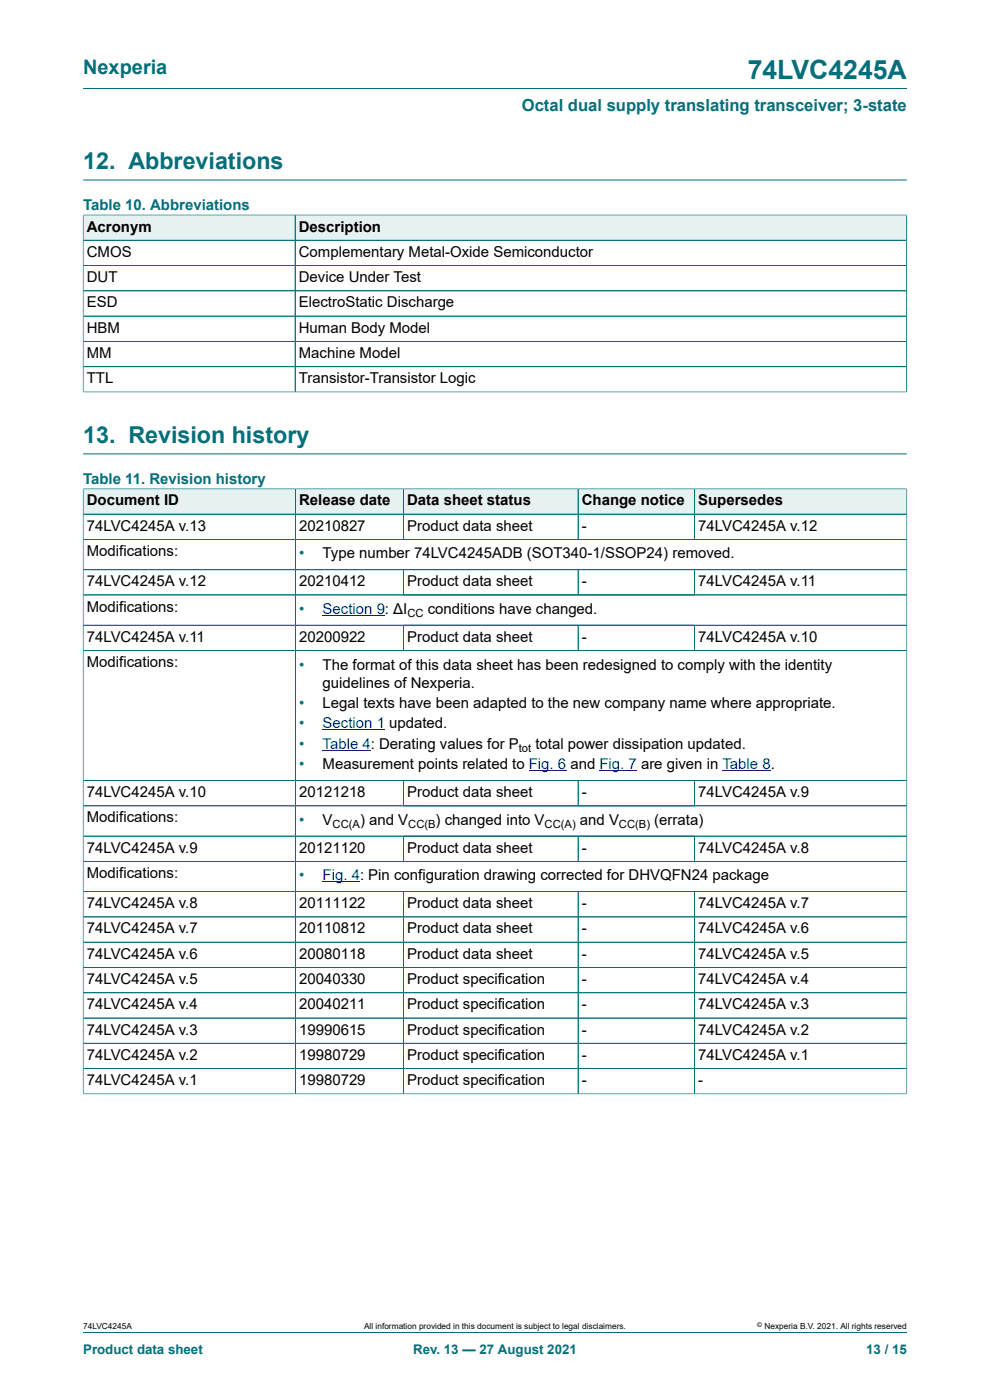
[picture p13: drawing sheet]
<svg xmlns="http://www.w3.org/2000/svg" width="210mm" height="297mm" viewBox="0 0 210 297" stroke-linecap="round" stroke-linejoin="round" font-family="sans-serif">
<defs><g id="words">
<text font-size="5.6" fill="#036f7b" x="158.6" y="16.8">74LVC4245A</text>
<g font-size="4.9" fill="#036f7b">
<text x="17.6" y="35.9">12. Abbreviations</text>
<text x="17.6" y="94">13. Revision history</text>
</g>
<text font-size="4.2" fill="#036f7b" x="17.6" y="15.6">Nexperia</text>
<text font-size="3.5" fill="#036f7b" x="110.7" y="23.7">Octal dual supply translating transceiver; 3-state</text>
<g font-size="3.2" fill="#036f7b">
<text x="17.6" y="44.5">Table 10. Abbreviations</text>
<text x="17.6" y="102.6">Table 11. Revision history</text>
<text x="63.4" y="118.5">•</text>
<text x="63.4" y="130.3">•</text>
<text x="63.4" y="142">•</text>
<text x="63.4" y="150.2">•</text>
<text x="63.4" y="154.5">•</text>
<text x="63.4" y="158.9">•</text>
<text x="63.4" y="163.2">•</text>
<text x="63.4" y="175">•</text>
<text x="63.4" y="186.8">•</text>
</g>
<g font-size="3.2">
<text x="18.4" y="49.1">Acronym</text>
<text x="63.4" y="49.1">Description</text>
<text x="18.4" y="54.5">CMOS</text>
<text x="18.4" y="59.8">DUT</text>
<text x="63.4" y="54.5">Complementary Metal-Oxide Semiconductor</text>
<text x="63.4" y="59.8">Device Under Test</text>
<text x="18.4" y="65.2">ESD</text>
<text x="63.4" y="65.2">ElectroStatic Discharge</text>
<text x="18.4" y="70.6">HBM</text>
<text x="63.4" y="70.6">Human Body Model</text>
<text x="18.4" y="75.9">MM</text>
<text x="63.4" y="75.9">Machine Model</text>
<text x="18.4" y="81.3">TTL</text>
<text x="63.4" y="81.3">Transistor-Transistor Logic</text>
<text x="18.4" y="107.2">Document ID</text>
<text x="63.4" y="107.2">Release date</text>
<text x="86.4" y="107.2">Data sheet status</text>
<text x="123.4" y="107.2">Change notice</text>
<text x="148.1" y="107.2">Supersedes</text>
<text x="18.4" y="112.6">74LVC4245A v.13</text>
<text x="63.4" y="112.6">20210827</text>
<text x="86.4" y="112.6">Product data sheet</text>
<text x="123.4" y="112.6">-</text>
<text x="148.1" y="112.6">74LVC4245A v.12</text>
<text x="18.4" y="117.9">Modifications:</text>
<text x="68.4" y="118.5">Type number 74LVC4245ADB (SOT340-1/SSOP24) removed.</text>
<text x="18.4" y="124.4">74LVC4245A v.12</text>
<text x="63.4" y="124.4">20210412</text>
<text x="86.4" y="124.4">Product data sheet</text>
<text x="123.4" y="124.4">-</text>
<text x="148.1" y="124.4">74LVC4245A v.11</text>
<text x="18.4" y="129.7">Modifications:</text>
<text x="90.7" y="130.3">conditions have changed.</text>
<text x="18.4" y="136.1">74LVC4245A v.11</text>
<text x="63.4" y="136.1">20200922</text>
<text x="86.4" y="136.1">Product data sheet</text>
<text x="123.4" y="136.1">-</text>
<text x="148.1" y="136.1">74LVC4245A v.10</text>
<text x="18.4" y="141.5">Modifications:</text>
<text x="68.4" y="142">The format of this data sheet has been redesigned to comply with the identity</text>
<text x="68.4" y="145.8">guidelines of Nexperia.</text>
<text x="68.4" y="150.2">Legal texts have been adapted to the new company name where appropriate.</text>
<text x="113.6" y="158.9">total power dissipation updated.</text>
<text x="68.4" y="163.2">Measurement points related to Fig. 6 and Fig. 7 are given in Table 8.</text>
<text x="18.4" y="169.1">74LVC4245A v.10</text>
<text x="63.4" y="169.1">20121218</text>
<text x="86.4" y="169.1">Product data sheet</text>
<text x="123.4" y="169.1">-</text>
<text x="148.1" y="169.1">74LVC4245A v.9</text>
<text x="18.4" y="174.5">Modifications:</text>
<text x="68.4" y="175">V</text>
<text x="76.4" y="175">) and V</text>
<text x="92.4" y="175">) changed into V</text>
<text x="123" y="175">and V</text>
<text x="138.8" y="175">(errata)</text>
<text x="18.4" y="180.9">74LVC4245A v.9</text>
<text x="63.4" y="180.9">20121120</text>
<text x="86.4" y="180.9">Product data sheet</text>
<text x="123.4" y="180.9">-</text>
<text x="148.1" y="180.9">74LVC4245A v.8</text>
<text x="18.4" y="186.2">Modifications:</text>
<text x="18.4" y="192.7">74LVC4245A v.8</text>
<text x="63.4" y="192.7">20111122</text>
<text x="86.4" y="192.7">Product data sheet</text>
<text x="123.4" y="192.7">-</text>
<text x="148.1" y="192.7">74LVC4245A v.7</text>
<text x="18.4" y="198">74LVC4245A v.7</text>
<text x="18.4" y="203.4">74LVC4245A v.6</text>
<text x="63.4" y="198">20110812</text>
<text x="63.4" y="203.4">20080118</text>
<text x="86.4" y="198">Product data sheet</text>
<text x="86.4" y="203.4">Product data sheet</text>
<text x="123.4" y="198">-</text>
<text x="123.4" y="203.4">-</text>
<text x="148.1" y="198">74LVC4245A v.6</text>
<text x="148.1" y="203.4">74LVC4245A v.5</text>
<text x="18.4" y="208.7">74LVC4245A v.5</text>
<text x="63.4" y="208.7">20040330</text>
<text x="86.4" y="208.7">Product specification</text>
<text x="123.4" y="208.7">-</text>
<text x="148.1" y="208.7">74LVC4245A v.4</text>
<text x="18.4" y="214.1">74LVC4245A v.4</text>
<text x="63.4" y="214.1">20040211</text>
<text x="86.4" y="214.1">Product specification</text>
<text x="123.4" y="214.1">-</text>
<text x="148.1" y="214.1">74LVC4245A v.3</text>
<text x="18.4" y="219.5">74LVC4245A v.3</text>
<text x="63.4" y="219.5">19990615</text>
<text x="86.4" y="219.5">Product specification</text>
<text x="123.4" y="219.5">-</text>
<text x="148.1" y="219.5">74LVC4245A v.2</text>
<text x="18.4" y="224.8">74LVC4245A v.2</text>
<text x="63.4" y="224.8">19980729</text>
<text x="86.4" y="224.8">Product specification</text>
<text x="123.4" y="224.8">-</text>
<text x="148.1" y="224.8">74LVC4245A v.1</text>
<text x="18.4" y="230.2">74LVC4245A v.1</text>
<text x="63.4" y="230.2">19980729</text>
<text x="86.4" y="230.2">Product specification</text>
<text x="123.4" y="230.2">-</text>
<text x="148.1" y="230.2">-</text>
</g>
<g font-size="3.2" fill="#00f">
<text x="68.4" y="130.3">Section 9: ΔI</text>
<text x="68.4" y="154.5">Section 1 updated.</text>
<text x="68.4" y="158.9">Table 4: Derating values for P</text>
<text x="68.4" y="186.8">Fig. 4: Pin configuration drawing corrected for DHVQFN24 package</text>
</g>
<g font-size="2.8" fill="#036f7b">
<text x="17.6" y="287.2">Product data sheet</text>
<text x="87.6" y="287.2">Rev. 13 — 27 August 2021</text>
<text x="183.7" y="287.2">13 / 15</text>
</g>
<g font-size="2.4">
<text x="86.4" y="130.9">CC</text>
<text x="110.1" y="159.5">tot</text>
<text x="70.6" y="175.6">CC(A</text>
<text x="86.6" y="175.6">CC(B</text>
<text x="115.5" y="175.6">CC(A)</text>
<text x="131.3" y="175.6">CC(B)</text>
</g>
<g font-size="1.8">
<text x="17.6" y="282">74LVC4245A</text>
<text x="77.2" y="282">All information provided in this document is subject to legal disclaimers.</text>
<text x="162.2" y="282">Nexperia B.V. 2021. All rights reserved</text>
</g>
<text font-size="1.4" x="160.6" y="281.6">©</text>
</g></defs>
<path d="M17.6 18.8h174.8M17.6 38.2h174.8" fill="none" stroke="#036f7b" stroke-width=".21"/>
<path d="M17.7 45.7h44.8v5.2h-44.8z" fill="#e6f1f2"/>
<path d="M17.6 45.5v5.5h45v-5.4h-45" fill="none" stroke="#036f7b" stroke-width=".21"/>
<path d="M62.7 45.7h129.5v5.2h-129.5z" fill="#e6f1f2"/>
<path d="M17.6 51h174.7M17.6 56.3h174.7M17.6 45.7v37.5M17.7 45.6h174.6M62.6 45.6v37.5M192.3 45.5v37.7M17.6 61.7h174.7M17.6 67.1h174.7M17.6 72.4h174.7M17.6 77.8h174.7M17.6 83.1h174.7M17.6 96.3h174.8" fill="none" stroke="#036f7b" stroke-width=".21"/>
<path d="M17.7 103.8h44.9v5.2h-44.9z" fill="#e6f1f2"/>
<path d="M17.6 103.6v5.5h45.1v-5.4h-45.1" fill="none" stroke="#036f7b" stroke-width=".21"/>
<path d="M62.7 103.8h22.8v5.2h-22.8z" fill="#e6f1f2"/>
<path d="M62.7 103.7h22.9v5.4h-22.9z" fill="none" stroke="#036f7b" stroke-width=".21"/>
<path d="M85.7 103.8h36.9v5.2h-36.9z" fill="#e6f1f2"/>
<path d="M85.6 103.7h37v5.4h-37z" fill="none" stroke="#036f7b" stroke-width=".21"/>
<path d="M122.7 103.8h24.6v5.2h-24.6z" fill="#e6f1f2"/>
<path d="M122.6 103.7h24.7v5.4h-24.7z" fill="none" stroke="#036f7b" stroke-width=".21"/>
<path d="M147.4 103.8h44.9v5.2h-44.9z" fill="#e6f1f2"/>
<path d="M17.6 114.4h174.8M62.7 109.1v23.5M85.6 109.1v5.3M122.6 109.1v5.3M192.4 103.6v29h-174.8v-23.5h174.8M192.4 103.7h-45.1v10.7M17.6 120.9h174.8M85.6 120.9v5.3M122.6 120.9v5.3M147.3 120.9v5.3M192.4 126.2h-174.8" fill="none" stroke="#036f7b" stroke-width=".21"/>
<path d="M68.4 130.6h11.5" fill="none" stroke="#00f" stroke-width=".21"/>
<path d="M79.9 130.5l1.8 .1z" fill="#00f"/>
<path d="M17.6 132.6h174.8v33h-174.8zM62.7 132.6v33M85.6 132.6v5.4M122.6 132.6v5.4M147.3 132.6v5.4M192.4 138h-174.8" fill="none" stroke="#036f7b" stroke-width=".21"/>
<path d="M68.4 154.9h11.5" fill="none" stroke="#00f" stroke-width=".21"/>
<path d="M79.9 154.8l1.8 .1z" fill="#00f"/>
<path d="M68.4 159.2h10.3M112.2 163.5h7.9M127.2 163.5h7.9M153.3 163.5h10.2M68.4 187.1h8" fill="none" stroke="#00f" stroke-width=".21"/>
<g fill="none" stroke="#036f7b" stroke-width=".21">
<path d="M17.6 103.8v128.3M17.7 103.7h174.6M17.7 109.1h174.6M62.7 103.8v128.3M85.6 103.8v10.6M122.6 103.8v10.6M147.3 103.8v10.6M192.3 114.4h-174.6M192.4 103.8v128.3M17.7 120.9h174.6M17.7 132.6h174.6M17.7 138h174.6"/>
<path d="M85.6 120.9v5.3M85.6 132.7v5.2M122.6 120.9v5.3M122.6 132.7v5.2M147.3 120.9v5.3M147.3 132.7v5.2M192.3 126.2h-174.6M17.6 165.6h174.8M17.6 171h174.8M85.6 165.6v5.4M85.6 177.4v5.3M122.6 165.6v5.4"/>
<path d="M122.6 177.4v5.3M147.3 165.6v5.4M147.3 177.4v5.3M192.4 177.4h-174.8M17.6 182.7h174.8M17.6 199.9h174.8M85.6 189.2v42.9M122.6 189.2v42.9M147.3 189.2v42.9M192.4 189.2h-174.8M192.4 194.5h-174.8M17.6 210.6h174.8"/>
<path d="M192.4 205.2h-174.8M192.4 216h-174.8M17.6 232.1h174.8M192.4 221.3h-174.8M192.4 226.7h-174.8M17.6 282.6h174.8"/>
</g>
<use href="#words"/>
</svg>
